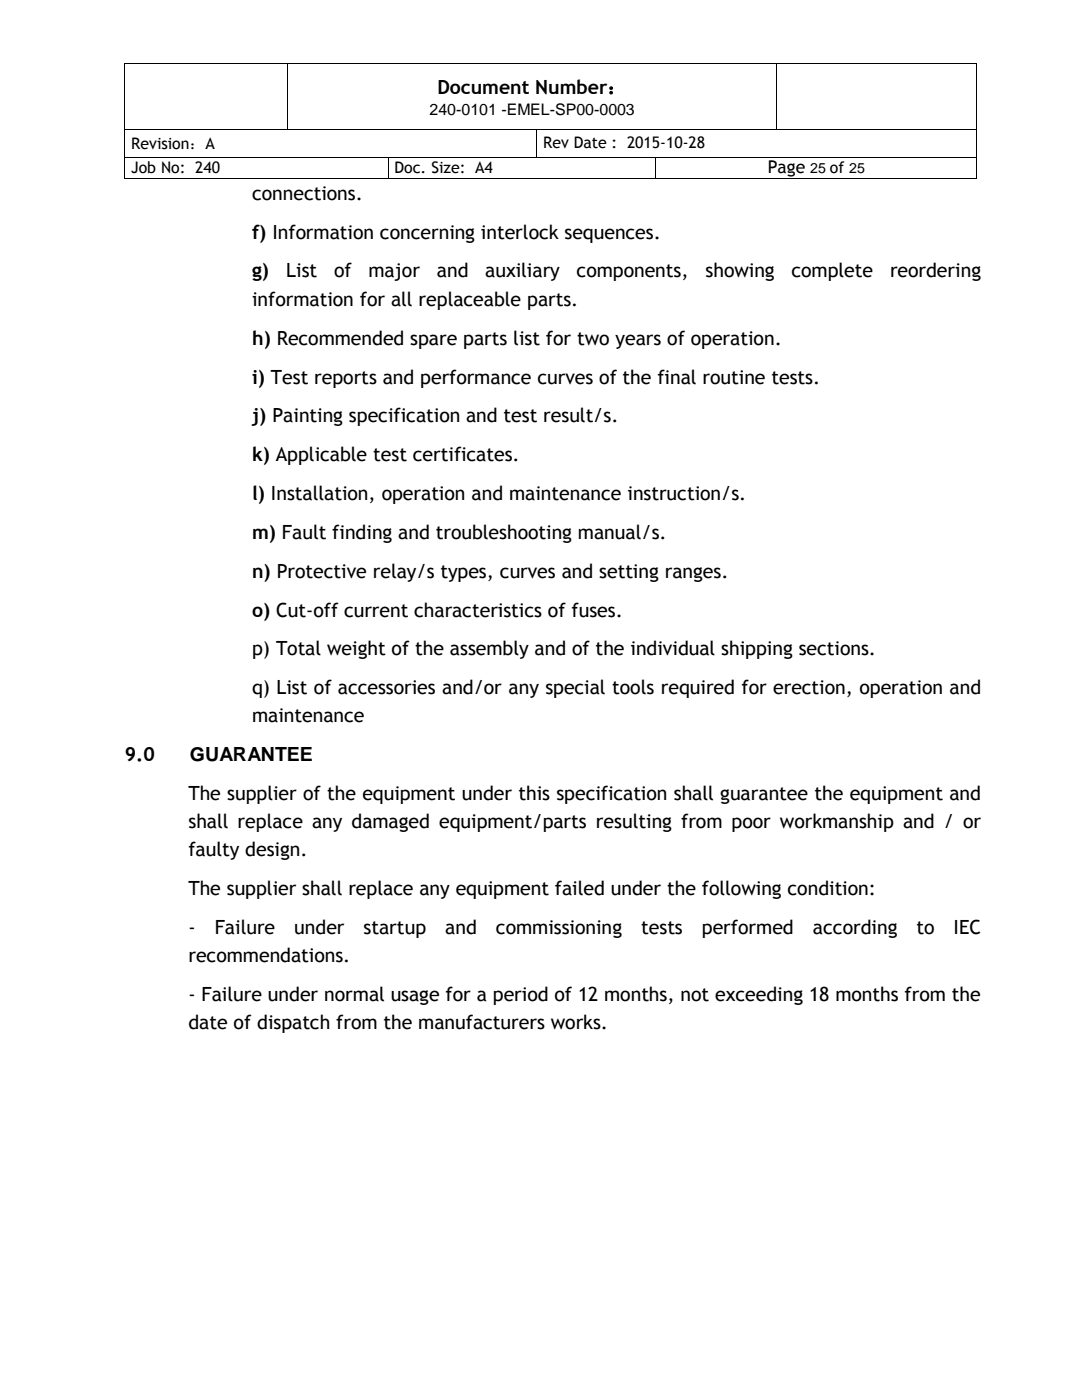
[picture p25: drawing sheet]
<svg xmlns="http://www.w3.org/2000/svg" width="216mm" height="279mm" viewBox="0 0 216 279" stroke-linecap="round" stroke-linejoin="round" font-family="sans-serif">
<defs><g id="words">
<g font-size="3.9">
<text x="87.3" y="18.7">Document Number：</text>
<text x="50.3" y="39.9">connections.</text>
<text x="50.3" y="47.6">f) Information concerning interlock sequences.</text>
<text x="50.3" y="55.4">g)</text>
<text x="57.1" y="55.4">List</text>
<text x="66.7" y="55.4">of</text>
<text x="73.5" y="55.4">major</text>
<text x="87.2" y="55.4">and</text>
<text x="96.8" y="55.4">auxiliary</text>
<text x="115.1" y="55.4">components,</text>
<text x="140.8" y="55.4">showing</text>
<text x="157.9" y="55.4">complete</text>
<text x="177.6" y="55.4">reordering</text>
<text x="50.3" y="61">information for all replaceable parts.</text>
<text x="50.3" y="68.8">h) Recommended spare parts list for two years of operation.</text>
<text x="50.3" y="76.5">i) Test reports and performance curves of the final routine tests.</text>
<text x="50.3" y="84.3">j) Painting specification and test result/s.</text>
<text x="50.3" y="92.1">k) Applicable test certificates.</text>
<text x="50.3" y="99.8">l) Installation, operation and maintenance instruction/s.</text>
<text x="50.3" y="107.5">m) Fault finding and troubleshooting manual/s.</text>
<text x="50.3" y="115.3">n) Protective relay/s types, curves and setting ranges.</text>
<text x="50.3" y="123">o) Cut-off current characteristics of fuses.</text>
<text x="50.3" y="130.8">p) Total weight of the assembly and of the individual shipping sections.</text>
<text x="50.3" y="138.5">q) List of accessories and/or any special tools required for erection, operation and</text>
<text x="50.3" y="144.2">maintenance</text>
<text x="24.9" y="151.9">9.0</text>
<text x="37.9" y="151.9">GUARANTEE</text>
<text x="37.6" y="159.7">The supplier of the equipment under this specification shall guarantee the equipment and</text>
<text x="37.6" y="165.3">shall replace any damaged equipment/parts resulting from poor workmanship and / or</text>
<text x="37.6" y="170.9">faulty design.</text>
<text x="37.6" y="178.7">The supplier shall replace any equipment failed under the following condition:</text>
<text x="37.6" y="186.4">-</text>
<text x="42.8" y="186.4">Failure</text>
<text x="58.7" y="186.4">under</text>
<text x="72.6" y="186.4">startup</text>
<text x="88.9" y="186.4">and</text>
<text x="99" y="186.4">commissioning</text>
<text x="128" y="186.4">tests</text>
<text x="140.1" y="186.4">performed</text>
<text x="162.2" y="186.4">according</text>
<text x="182.9" y="186.4">to</text>
<text x="190.3" y="186.4">IEC</text>
<text x="37.6" y="192">recommendations.</text>
<text x="37.6" y="199.8">- Failure under normal usage for a period of 12 months, not exceeding 18 months from the</text>
<text x="37.6" y="205.4">date of dispatch from the manufacturers works.</text>
</g>
<text font-size="3.5" x="153.2" y="34.6">Page</text>
<g font-size="3.2">
<text x="85.7" y="22.9">240-0101 -EMEL-SP00-0003</text>
<text x="26.2" y="29.7">Revision：A</text>
<text x="108.4" y="29.6">Rev Date : 2015-10-28</text>
<text x="26.2" y="34.5">Job No: 240</text>
<text x="78.7" y="34.5">Doc. Size: A4</text>
</g>
<text font-size="2.8" x="161.7" y="34.6">25 of 25</text>
</g></defs>
<g fill="#000">
<path d="M24.8 12.5h.2v.2h-.2z" fill-rule="evenodd"/>
<path d="M24.8 12.5h.2v.2h-.2z" fill-rule="evenodd"/>
<path d="M57.3 12.5h.2v.2h-.2z" fill-rule="evenodd"/>
<path d="M154.8 12.5h.2v.2h-.2z" fill-rule="evenodd"/>
<path d="M194.9 12.5h.1v.2h-.1z" fill-rule="evenodd"/>
<path d="M194.9 12.5h.1v.2h-.1z" fill-rule="evenodd"/>
<path d="M24.8 25.7h.2v.2h-.2z" fill-rule="evenodd"/>
<path d="M24.8 31.3h.2v.2h-.2z" fill-rule="evenodd"/>
<path d="M24.8 35.6h.2v.2h-.2z" fill-rule="evenodd"/>
<path d="M24.8 35.6h.2v.2h-.2z" fill-rule="evenodd"/>
<path d="M57.3 25.7h.2v.2h-.2z" fill-rule="evenodd"/>
<path d="M77.4 31.3h.1v.2h-.1z" fill-rule="evenodd"/>
<path d="M77.4 35.6h.1v.2h-.1z" fill-rule="evenodd"/>
<path d="M107 25.7h.2v.2h-.2z" fill-rule="evenodd"/>
<path d="M107 31.3h.2v.2h-.2z" fill-rule="evenodd"/>
<path d="M130.7 31.3h.1v.2h-.1z" fill-rule="evenodd"/>
<path d="M130.7 35.6h.1v.2h-.1z" fill-rule="evenodd"/>
<path d="M154.8 25.7h.2v.2h-.2z" fill-rule="evenodd"/>
<path d="M194.9 25.7h.1v.2h-.1z" fill-rule="evenodd"/>
<path d="M194.9 31.3h.1v.2h-.1z" fill-rule="evenodd"/>
<path d="M194.9 35.6h.1v.2h-.1z" fill-rule="evenodd"/>
<path d="M194.9 35.6h.1v.2h-.1z" fill-rule="evenodd"/>
</g>
<g fill="none" stroke="#000" stroke-width=".2">
<path d="M24.9 12.7v13M25 12.6h32.3M57.4 12.7v13M57.5 12.6h97.3M154.9 12.7v13M155 12.6h39.9M194.9 12.7v13M24.9 25.9v5.4M24.9 31.5v4.1M25 25.8h32.3M25 31.4h52.4M25 35.7h52.4"/>
<path d="M57.5 25.8h49.5M77.4 31.5v4.1M77.5 31.4h29.5M77.5 35.7h53.2M107.1 25.9v5.4M107.2 25.8h47.6M107.2 31.4h23.5M130.8 31.5v4.1M130.8 31.4h64.1M130.8 35.7h64.1M155 25.8h39.9M194.9 25.9v5.4"/>
<path d="M194.9 31.5v4.1"/>
</g>
<use href="#words"/>
</svg>
